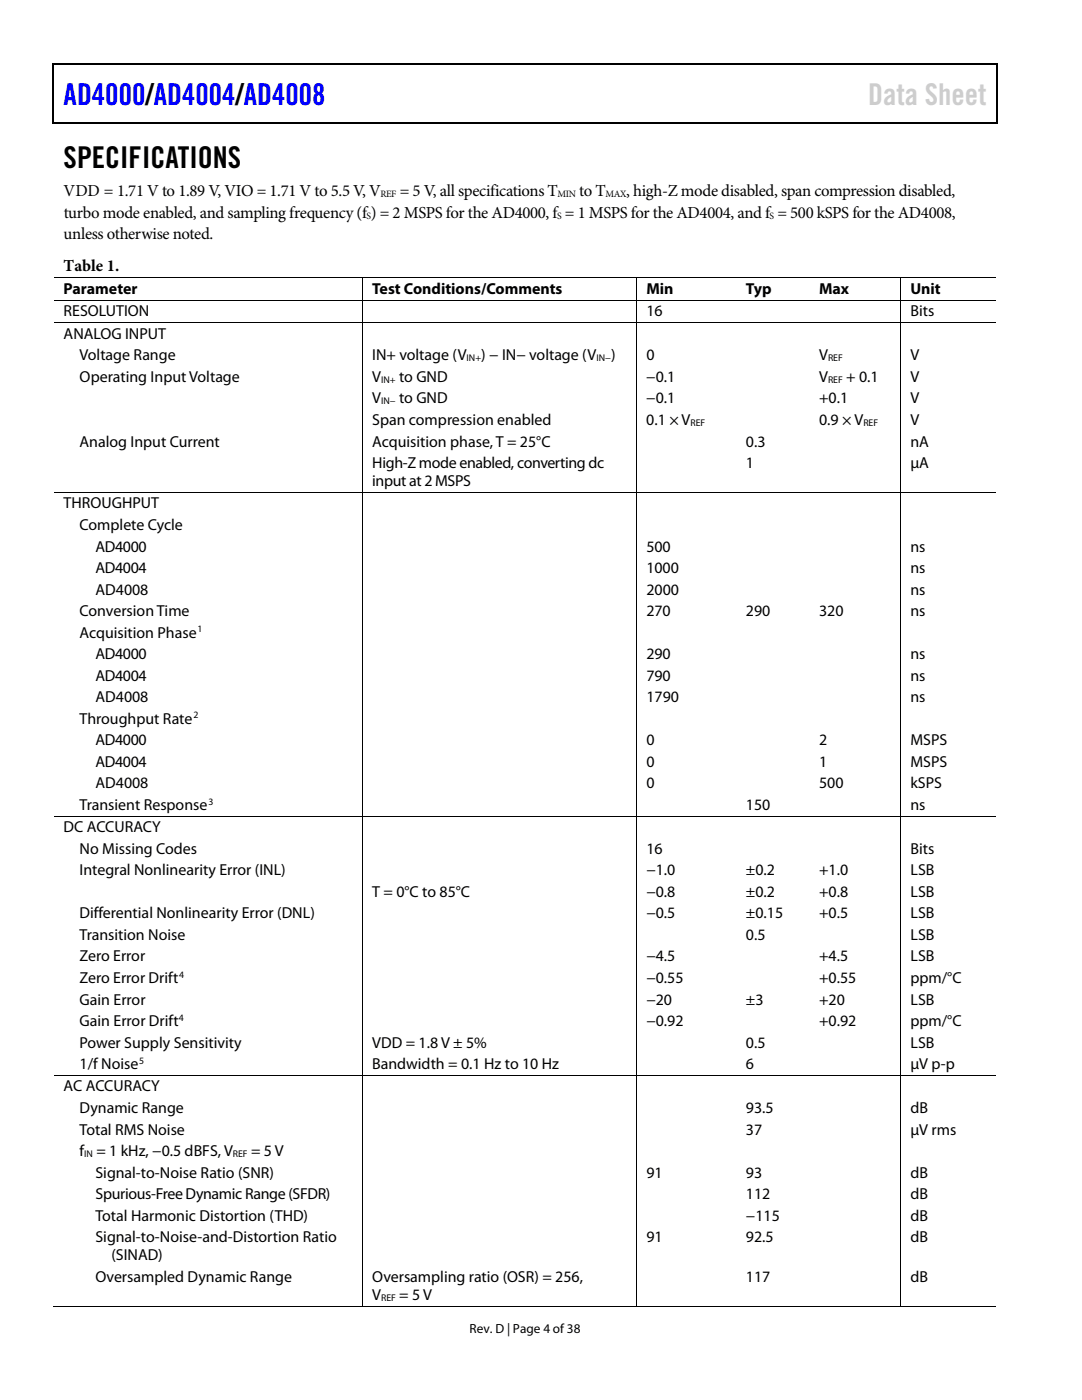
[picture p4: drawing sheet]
<svg xmlns="http://www.w3.org/2000/svg" width="216mm" height="279mm" viewBox="0 0 216 279" stroke-linecap="round" stroke-linejoin="round" font-family="sans-serif">
<defs><g id="words">
<text font-size="6" fill="#00f" x="12.7" y="21">AD4000/AD4004/AD4008</text>
<text font-size="6" fill="#cdcdcd" x="173.2" y="21">Data Sheet</text>
<text font-size="6" x="12.7" y="33.6">SPECIFICATIONS</text>
<g font-size="3.3">
<text x="12.7" y="39.2">VDD = 1.71 V to 1.89 V, VIO = 1.71 V to 5.5 V, V</text>
<text x="79.8" y="39.2">= 5 V, all specifications T</text>
<text x="115.6" y="39.2">to T</text>
<text x="124.9" y="39.2">, high-Z mode disabled, span compression disabled,</text>
<text x="12.7" y="47.7">unless otherwise noted.</text>
<text x="12.7" y="43.5">turbo mode enabled, and sampling frequency(f) = 2 MSPS for the AD4000, f = 1 MSPS for the AD4004, and f = 500 kSPS for the AD4008,</text>
<text x="12.7" y="54.1">Table 1.</text>
</g>
<g font-size="3.2">
<text x="12.7" y="58.7">Parameter</text>
<text x="74.3" y="58.7">Test Conditions/Comments</text>
<text x="129" y="58.7">Min</text>
<text x="148.8" y="58.7">Typ</text>
<text x="163.5" y="58.7">Max</text>
<text x="181.7" y="58.7">Unit</text>
<text x="12.7" y="63.2">RESOLUTION</text>
<text x="129" y="63.2">16</text>
<text x="181.7" y="63.2">Bits</text>
<text x="12.7" y="67.6">ANALOG INPUT</text>
<text x="15.9" y="71.9">Voltage Range</text>
<text x="74.3" y="71.9">IN+ voltage (V</text>
<text x="96" y="71.9">) − IN− voltage (V</text>
<text x="121.9" y="71.9">)</text>
<text x="129" y="71.9">0</text>
<text x="163.4" y="71.9">V</text>
<text x="181.7" y="71.9">V</text>
<text x="15.9" y="76.2">Operating Input Voltage</text>
<text x="74.3" y="76.2">V</text>
<text x="79.6" y="76.2">to GND</text>
<text x="129" y="76.2">−0.1</text>
<text x="163.4" y="76.2">V</text>
<text x="168.8" y="76.2">+ 0.1</text>
<text x="181.7" y="76.2">V</text>
<text x="74.3" y="80.5">V</text>
<text x="79.6" y="80.5">to GND</text>
<text x="129" y="80.5">−0.1</text>
<text x="163.4" y="80.5">+0.1</text>
<text x="181.7" y="80.5">V</text>
<text x="15.9" y="89.1">Analog Input Current</text>
<text x="74.3" y="84.8">Span compression enabled</text>
<text x="74.3" y="89.1">Acquisition phase, T = 25°C</text>
<text x="129" y="84.8">0.1 × V</text>
<text x="148.8" y="89.1">0.3</text>
<text x="163.4" y="84.8">0.9 × V</text>
<text x="181.7" y="84.8">V</text>
<text x="181.7" y="89.1">nA</text>
<text x="74.3" y="93.4">High-Z mode enabled, converting dc</text>
<text x="148.8" y="93.4">1</text>
<text x="181.7" y="93.4">µA</text>
<text x="12.7" y="101.5">THROUGHPUT</text>
<text x="74.3" y="97">input at 2 MSPS</text>
<text x="15.9" y="105.8">Complete Cycle</text>
<text x="19" y="110.1">AD4000</text>
<text x="129" y="110.1">500</text>
<text x="181.7" y="110.1">ns</text>
<text x="19" y="114.4">AD4004</text>
<text x="19" y="118.7">AD4008</text>
<text x="129" y="114.4">1000</text>
<text x="129" y="118.7">2000</text>
<text x="181.7" y="114.4">ns</text>
<text x="181.7" y="118.7">ns</text>
<text x="15.9" y="123">Conversion Time</text>
<text x="129" y="123">270</text>
<text x="148.8" y="123">290</text>
<text x="163.4" y="123">320</text>
<text x="181.7" y="123">ns</text>
<text x="15.9" y="127.3">Acquisition Phase</text>
<text x="19" y="131.6">AD4000</text>
<text x="129" y="131.6">290</text>
<text x="181.7" y="131.6">ns</text>
<text x="19" y="135.8">AD4004</text>
<text x="129" y="135.8">790</text>
<text x="181.7" y="135.8">ns</text>
<text x="19" y="140.1">AD4008</text>
<text x="129" y="140.1">1790</text>
<text x="181.7" y="140.1">ns</text>
<text x="15.9" y="144.4">Throughput Rate</text>
<text x="19" y="148.7">AD4000</text>
<text x="129" y="148.7">0</text>
<text x="163.4" y="148.7">2</text>
<text x="181.7" y="148.7">MSPS</text>
<text x="19" y="153">AD4004</text>
<text x="129" y="153">0</text>
<text x="163.4" y="153">1</text>
<text x="181.7" y="153">MSPS</text>
<text x="15.9" y="161.6">Transient Response</text>
<text x="19" y="157.3">AD4008</text>
<text x="129" y="157.3">0</text>
<text x="148.8" y="161.6">150</text>
<text x="163.5" y="157.3">500</text>
<text x="181.7" y="161.6">ns</text>
<text x="181.7" y="157.3">kSPS</text>
<text x="12.7" y="166.1">DC ACCURACY</text>
<text x="15.9" y="170.4">No Missing Codes</text>
<text x="129" y="170.4">16</text>
<text x="181.7" y="170.4">Bits</text>
<text x="15.9" y="174.7">Integral Nonlinearity Error (INL)</text>
<text x="74.3" y="179">T = 0°C to 85°C</text>
<text x="129" y="179">−0.8</text>
<text x="129" y="174.7">−1.0</text>
<text x="148.8" y="179">±0.2</text>
<text x="148.8" y="174.7">±0.2</text>
<text x="163.4" y="179">+0.8</text>
<text x="163.5" y="174.7">+1.0</text>
<text x="181.7" y="179">LSB</text>
<text x="181.7" y="174.7">LSB</text>
<text x="15.9" y="183.3">Differential Nonlinearity Error (DNL)</text>
<text x="129" y="183.3">−0.5</text>
<text x="148.8" y="183.3">±0.15</text>
<text x="163.5" y="183.3">+0.5</text>
<text x="181.7" y="183.3">LSB</text>
<text x="15.9" y="187.6">Transition Noise</text>
<text x="15.9" y="191.9">Zero Error</text>
<text x="129" y="191.9">−4.5</text>
<text x="148.8" y="187.6">0.5</text>
<text x="163.4" y="191.9">+4.5</text>
<text x="181.7" y="187.6">LSB</text>
<text x="181.7" y="191.9">LSB</text>
<text x="15.9" y="196.2">Zero Error Drift</text>
<text x="129" y="196.2">−0.55</text>
<text x="163.4" y="196.2">+0.55</text>
<text x="181.7" y="196.2">ppm/°C</text>
<text x="15.9" y="200.5">Gain Error</text>
<text x="129" y="200.5">−20</text>
<text x="148.8" y="200.5">±3</text>
<text x="163.4" y="200.5">+20</text>
<text x="181.7" y="200.5">LSB</text>
<text x="15.9" y="204.8">Gain Error Drift</text>
<text x="15.9" y="209.1">Power Supply Sensitivity</text>
<text x="74.3" y="209.1">VDD = 1.8 V ± 5%</text>
<text x="129" y="204.8">−0.92</text>
<text x="148.8" y="209.1">0.5</text>
<text x="163.4" y="204.8">+0.92</text>
<text x="181.7" y="204.8">ppm/°C</text>
<text x="181.7" y="209.1">LSB</text>
<text x="15.9" y="213.4">1/f Noise</text>
<text x="74.3" y="213.4">Bandwidth = 0.1 Hz to 10 Hz</text>
<text x="148.8" y="213.4">6</text>
<text x="181.7" y="213.4">µV p-p</text>
<text x="12.7" y="217.8">AC ACCURACY</text>
<text x="15.9" y="222.1">Dynamic Range</text>
<text x="15.9" y="226.4">Total RMS Noise</text>
<text x="148.8" y="222.1">93.5</text>
<text x="148.8" y="226.4">37</text>
<text x="181.7" y="222.1">dB</text>
<text x="181.7" y="226.4">µV rms</text>
<text x="15.9" y="230.7">f</text>
<text x="19.2" y="230.7">= 1 kHz, −0.5 dBFS, V</text>
<text x="50.1" y="230.7">= 5 V</text>
<text x="19" y="235">Signal-to-Noise Ratio (SNR)</text>
<text x="19" y="239.3">Spurious-Free Dynamic Range (SFDR)</text>
<text x="129" y="235">91</text>
<text x="148.8" y="235">93</text>
<text x="148.8" y="239.3">112</text>
<text x="181.7" y="235">dB</text>
<text x="181.7" y="239.3">dB</text>
<text x="19" y="243.6">Total Harmonic Distortion (THD)</text>
<text x="148.8" y="243.6">−115</text>
<text x="181.7" y="243.6">dB</text>
<text x="19" y="247.9">Signal-to-Noise-and-Distortion Ratio</text>
<text x="22.2" y="251.5">(SINAD)</text>
<text x="129" y="247.9">91</text>
<text x="148.8" y="247.9">92.5</text>
<text x="181.7" y="247.9">dB</text>
<text x="19" y="255.8">Oversampled Dynamic Range</text>
<text x="74.3" y="255.8">Oversampling ratio (OSR) = 256,</text>
<text x="148.8" y="255.8">117</text>
<text x="181.7" y="255.8">dB</text>
<text x="74.3" y="259.4">V</text>
<text x="79.7" y="259.4">= 5 V</text>
</g>
<text font-size="2.6" x="93.7" y="266">Rev. D | Page 4 of 38</text>
<g font-size="1.9">
<text x="75.9" y="39.3">REF</text>
<text x="111.3" y="39.3">MIN</text>
<text x="120.8" y="39.3">MAX</text>
<text x="73.2" y="43.6">S</text>
<text x="111.1" y="43.6">S</text>
<text x="153.6" y="43.6">S</text>
<text x="76.1" y="76.4">IN+</text>
<text x="93.1" y="72.1">IN+</text>
<text x="119" y="72.1">IN−</text>
<text x="165.2" y="72.1">REF</text>
<text x="165.2" y="76.4">REF</text>
<text x="76.1" y="80.7">IN−</text>
<text x="137.8" y="85">REF</text>
<text x="172.3" y="85">REF</text>
<text x="39.4" y="126.2">1</text>
<text x="38.6" y="143.4">2</text>
<text x="41.6" y="160.6">3</text>
<text x="35.8" y="195.1">4</text>
<text x="35.7" y="203.7">4</text>
<text x="27.8" y="212.3">5</text>
<text x="16.8" y="230.9">IN</text>
<text x="46.5" y="230.9">REF</text>
<text x="76.1" y="259.6">REF</text>
</g>
</g></defs>
<g fill="#000">
<path d="M10.5 12.7h.3v1h-.3zM10.5 12.7h.3v.3h-.3zM133.3 12.7h.3v.3h-.3zM198.8 12.7h.2v1h-.2zM198.8 12.7h.2v.3h-.2zM10.5 24.4h.3v.3h-.3zM133.1 24.4h.2v.3h-.2zM198.8 24.4h.2v.3h-.2zM72.3 55.4h.2v.1h-.2zM127 55.4h.1v.1h-.1zM147 55.4h.1v.1h-.1zM161.5 55.4h.2v.1h-.2z"/>
<path d="M179.7 55.4h.2v.1h-.2zM72.3 59.9h.2v.1h-.2zM72.3 64.3h.2v.2h-.2zM127 59.9h.1v.1h-.1zM127 64.3h.1v.2h-.1zM147 59.9h.1v.1h-.1zM147 64.3h.1v.2h-.1zM161.5 59.9h.2v.1h-.2zM161.5 64.3h.2v.2h-.2zM179.7 59.9h.2v.1h-.2zM179.7 64.3h.2v.2h-.2zM72.3 98.2h.2v.1h-.2z"/>
<path d="M127 98.2h.1v.1h-.1zM147 98.2h.1v.1h-.1zM161.5 98.2h.2v.1h-.2zM179.7 98.2h.2v.1h-.2zM72.3 162.8h.2v.2h-.2zM127 162.8h.1v.2h-.1zM147 162.8h.1v.2h-.1zM161.5 162.8h.2v.2h-.2zM179.7 162.8h.2v.2h-.2zM72.3 214.5h.2v.2h-.2zM127 214.5h.1v.2h-.1zM147 214.5h.1v.2h-.1z"/>
<path d="M161.5 214.5h.2v.2h-.2zM179.7 214.5h.2v.2h-.2zM72.3 260.6h.2v.1h-.2zM127 260.6h.1v.1h-.1zM146.7 260.6h.2v.1h-.2zM161.3 260.6h.2v.1h-.2zM179.7 260.6h.2v.1h-.2z"/>
</g>
<path d="M10.7 13.7v10.7M10.8 12.8h122.5M133.6 12.8h65.2M198.9 13.7v10.7M10.8 24.5h188" fill="none" stroke="#000" stroke-width=".25"/>
<g fill="none" stroke="#000" stroke-width=".2">
<path d="M10.8 55.4h61.5M10.8 59.9h61.5M72.4 55.5v4.4M72.5 55.4h54.5M72.5 59.9h54.5M127.1 55.5v4.4M127.1 55.4h19.9M127.1 59.9h19.9M147.1 55.4h14.4M147.1 59.9h14.4M161.7 55.4h18M161.7 59.9h18"/>
<path d="M179.8 55.5v4.4M179.9 55.4h18.9M179.9 59.9h18.9M10.8 64.4h61.5M72.4 60v4.3M72.4 64.5v33.7M72.5 64.4h54.5M127.1 60v4.3M127.1 64.5v33.7M127.1 64.4h19.9M147.1 64.4h14.4M161.7 64.4h18"/>
<path d="M179.8 60v4.3M179.8 64.5v33.7M179.9 64.4h18.9M10.8 98.3h61.5M72.4 98.3v64.5M72.5 98.3h54.5M127.1 98.3v64.5M127.1 98.3h19.9M147.1 98.3h14.4M161.7 98.3h18M179.8 98.3v64.5M179.9 98.3h18.9"/>
<path d="M10.8 162.9h61.5M72.4 163v51.5M72.5 162.9h54.5M127.1 163v51.5M127.1 162.9h19.9M147.1 162.9h14.4M161.7 162.9h18M179.8 163v51.5M179.9 162.9h18.9M10.8 214.6h61.5M72.4 214.7v45.9M72.5 214.6h54.5"/>
<path d="M127.1 214.7v45.9M127.1 214.6h19.9M147.1 214.6h14.4M161.7 214.6h18M179.8 214.7v45.9M179.9 214.6h18.9M10.5 260.6h61.8M72.5 260.6h54.5M127.1 260.6h52.6M179.9 260.6h18.9"/>
</g>
<use href="#words"/>
</svg>
